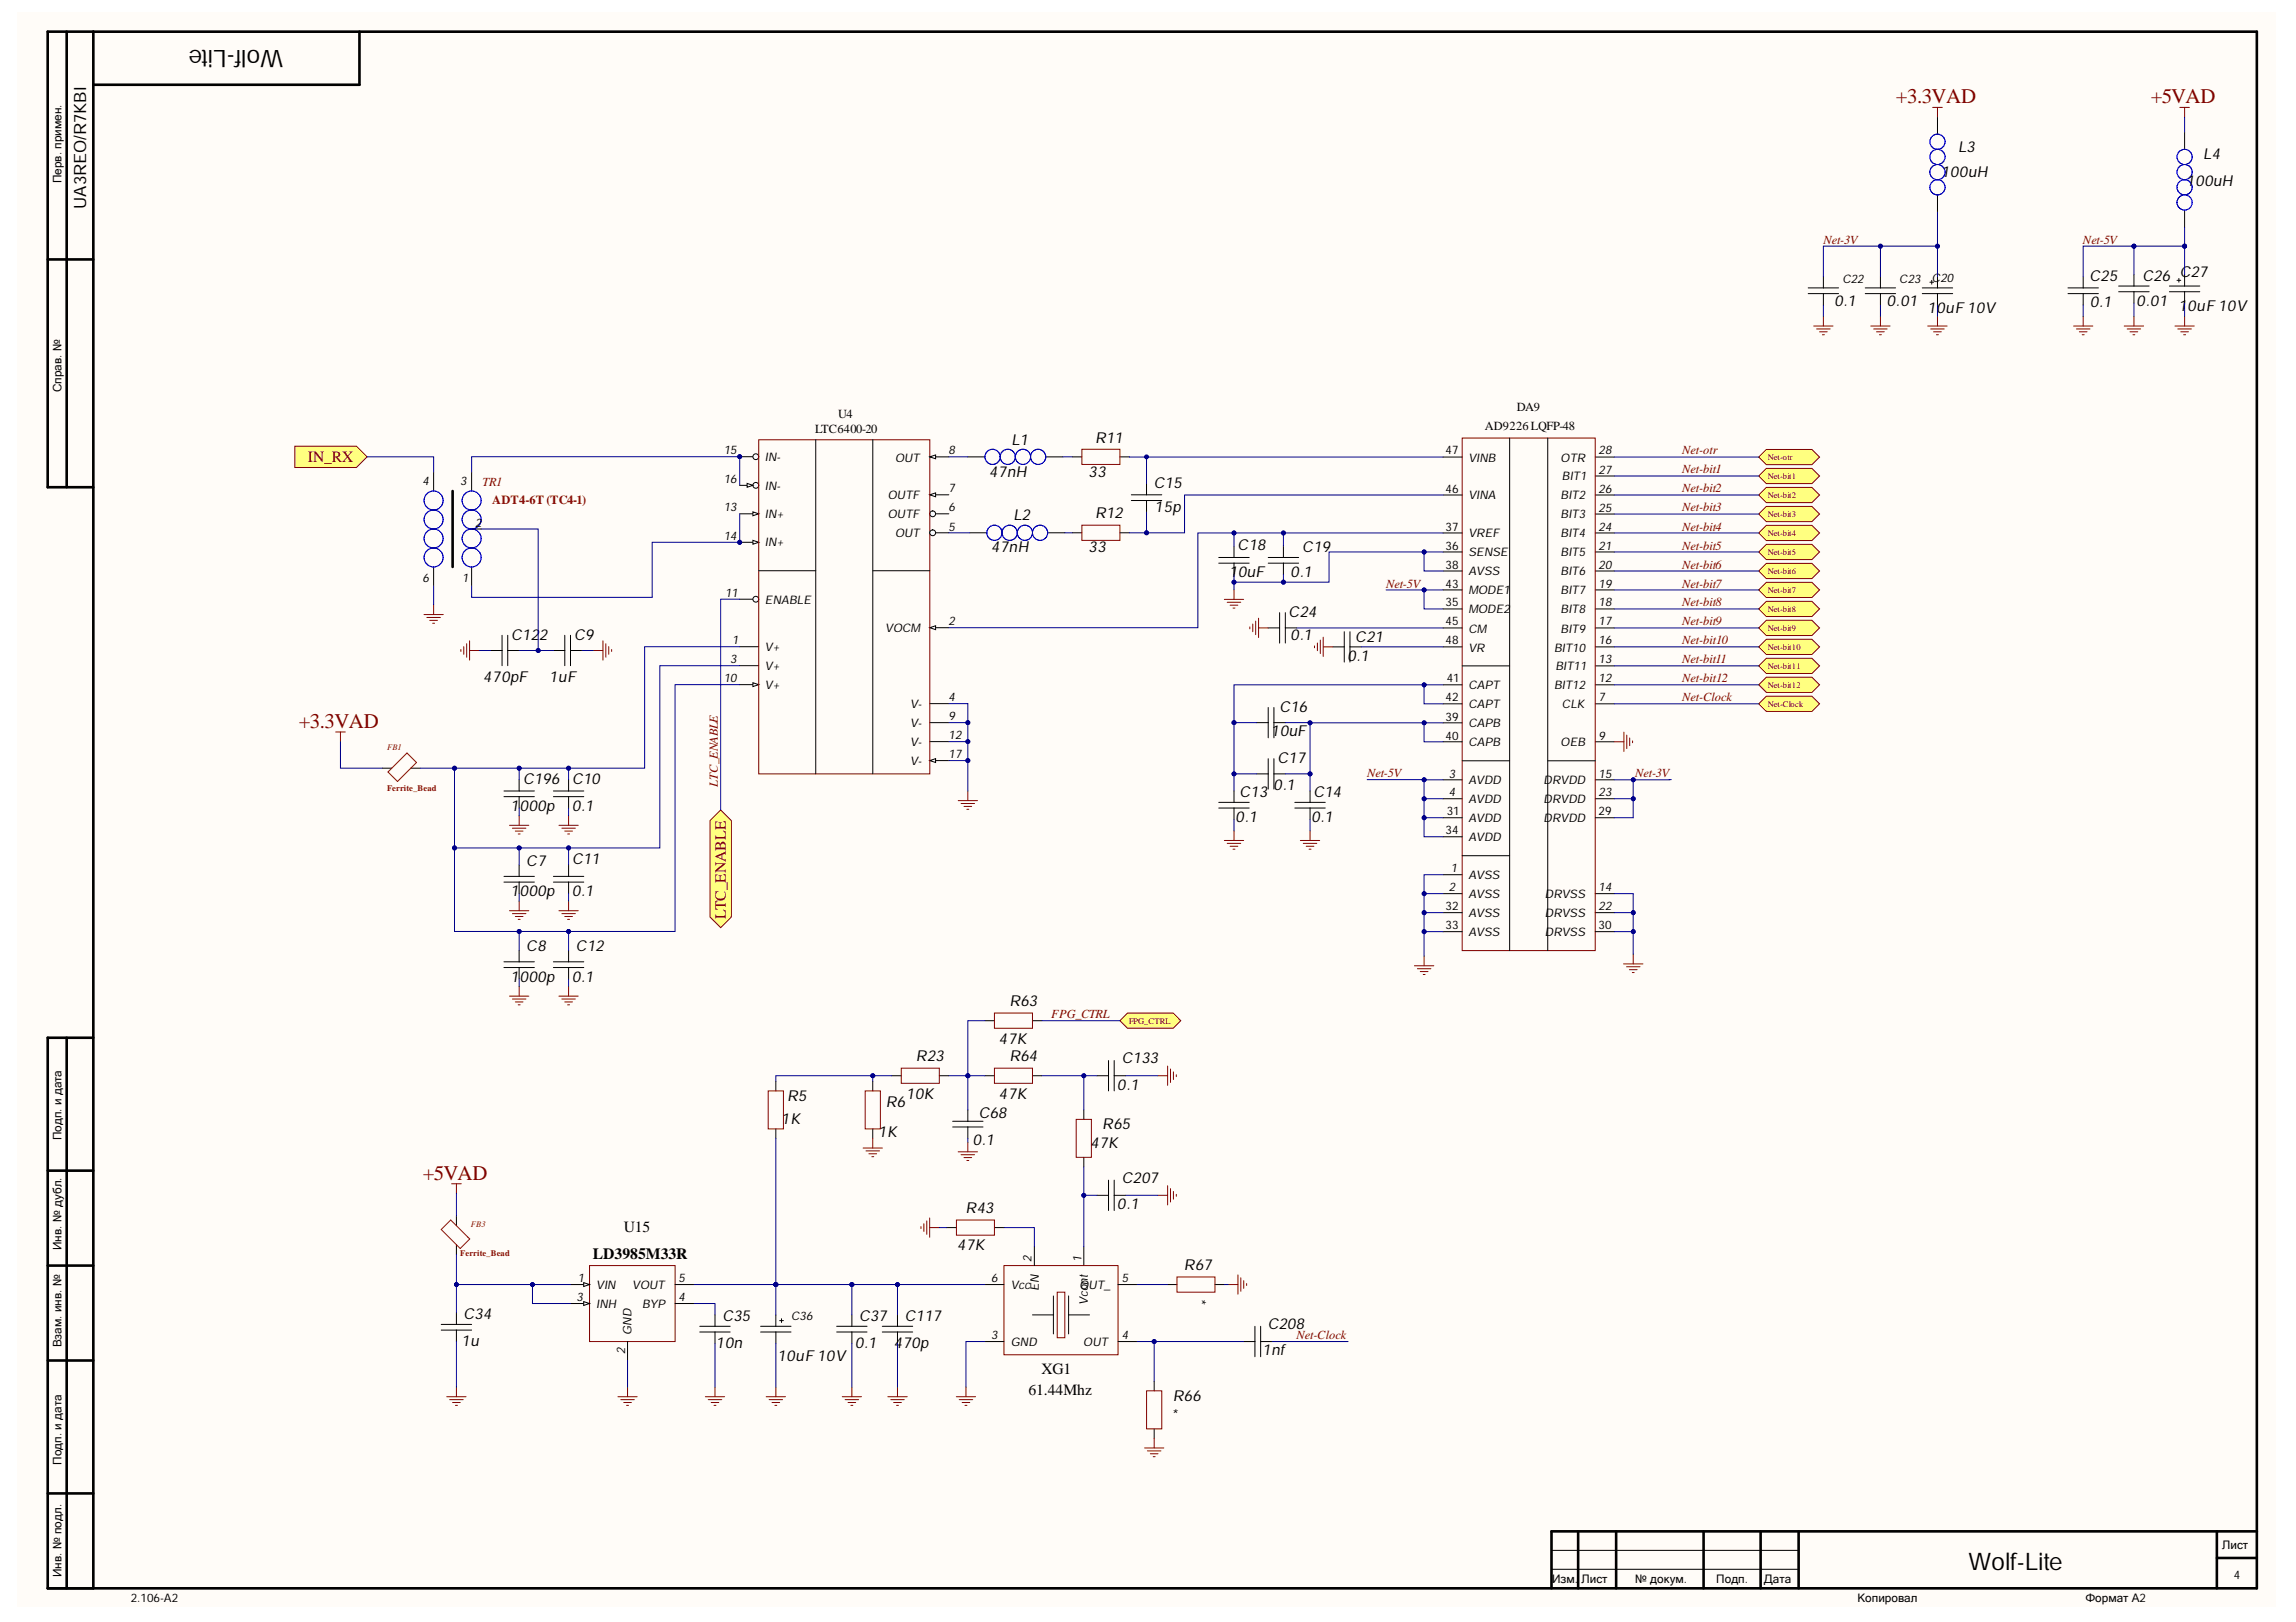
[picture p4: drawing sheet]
<svg xmlns="http://www.w3.org/2000/svg" width="297mm" height="210mm" viewBox="0 0 297 210" stroke-linecap="round" stroke-linejoin="round" font-family="sans-serif">
<defs><g id="words">
<g font-size="3.1">
<text x="36.6" y="6.4" transform="rotate(-180 36.6 6.4)">Wolf-Lite</text>
<text x="254.7" y="203.2">Wolf-Lite</text>
</g>
<g font-size="2.7" fill="#800000">
<text x="245.3" y="13.4">+3.3VAD</text>
<text x="278.3" y="13.4">+5VAD</text>
<text x="38.7" y="94.2">+3.3VAD</text>
<text x="54.7" y="152.7">+5VAD</text>
</g>
<text font-size="2.2" x="11.2" y="27" transform="rotate(-90 11.2 27)">UA3REO/R7KBI</text>
<g font-size="2">
<text x="251.1" y="22.9">100uH</text>
<text x="253.3" y="19.7">L3</text>
<text x="285" y="20.6">L4</text>
<text x="282.8" y="24.1">100uH</text>
<text x="237.3" y="39.5">0.1</text>
<text x="244.1" y="39.5">0.01</text>
<text x="249.3" y="40.6">10uF 10V</text>
<text x="270.3" y="36.3">C25</text>
<text x="270.4" y="39.8">0.1</text>
<text x="276.4" y="39.5">0.01</text>
<text x="277.2" y="36.3">C26 C27</text>
<text x="281.8" y="40.3">10uF 10V</text>
<text x="130.8" y="57.5">L1</text>
<text x="141.7" y="57.3">R11</text>
<text x="128" y="61.7">47nH</text>
<text x="140.8" y="61.7">33</text>
<text x="149.3" y="63.1">C15</text>
<text x="128.2" y="71.5">47nH</text>
<text x="131.1" y="67.3">L2</text>
<text x="140.8" y="71.5">33</text>
<text x="141.7" y="67.1">R12</text>
<text x="149.4" y="66.3">15p</text>
<text x="160.1" y="71.2">C18</text>
<text x="168.5" y="71.5">C19</text>
<text x="159" y="74.7">10uF</text>
<text x="167" y="74.7">0.1</text>
<text x="66.1" y="82.8">C122</text>
<text x="74.3" y="82.8">C9</text>
<text x="166.7" y="79.8">C24</text>
<text x="167" y="82.8">0.1</text>
<text x="175.3" y="83">C21</text>
<text x="62.5" y="88.2">470pF</text>
<text x="71" y="88.2">1uF</text>
<text x="174.3" y="85.5">0.1</text>
<text x="164.4" y="95.3">10uF</text>
<text x="165.5" y="92.2">C16</text>
<text x="67.7" y="101.5">C196</text>
<text x="74" y="101.5">C10</text>
<text x="165.3" y="98.8">C17</text>
<text x="66.1" y="104.9">1000p</text>
<text x="74" y="104.9">0.1</text>
<text x="159.9" y="106.4">0.1</text>
<text x="160.4" y="103.2">C13</text>
<text x="164.8" y="102.2">0.1</text>
<text x="169.7" y="106.4">0.1</text>
<text x="169.9" y="103.2">C14</text>
<text x="68.1" y="112">C7</text>
<text x="74" y="111.8">C11</text>
<text x="66.1" y="116">1000p</text>
<text x="74" y="116">0.1</text>
<text x="68.1" y="123.1">C8</text>
<text x="74.5" y="123.1">C12</text>
<text x="66.1" y="127.1">1000p</text>
<text x="74" y="127.1">0.1</text>
<text x="130.6" y="130.2">R63</text>
<text x="118.5" y="137.4">R23</text>
<text x="129.2" y="135.1">47K</text>
<text x="130.6" y="137.4">R64</text>
<text x="145.1" y="137.6">C133</text>
<text x="101.8" y="142.5">R5</text>
<text x="114.6" y="143.2">R6</text>
<text x="117.2" y="142.3">10K</text>
<text x="129.2" y="142.3">47K</text>
<text x="144.5" y="141">0.1</text>
<text x="101.1" y="145.5">1K</text>
<text x="113.6" y="147.2">1K</text>
<text x="125.9" y="148.2">0.1</text>
<text x="126.6" y="144.7">C68</text>
<text x="141.1" y="148.6">47K</text>
<text x="142.6" y="146.2">R65</text>
<text x="145.1" y="153.1">C207</text>
<text x="80.7" y="159.4">U15</text>
<text x="123.8" y="161.7">47K</text>
<text x="124.9" y="157">R43</text>
<text x="144.5" y="156.5">0.1</text>
<text x="76.7" y="162.9">LD3985M33R</text>
<text x="153.2" y="164.4">R67</text>
<text x="60" y="170.7">C34</text>
<text x="93.5" y="171">C35</text>
<text x="111.1" y="171">C37</text>
<text x="117.1" y="171">C117</text>
<text x="154.6" y="168" transform="rotate(90 154.6 168)">*</text>
<text x="164" y="172">C208</text>
<text x="59.7" y="174.2">1u</text>
<text x="92.6" y="174.5">10n</text>
<text x="100.6" y="176.1">10uF 10V</text>
<text x="110.6" y="174.5">0.1</text>
<text x="115.6" y="174.5">470p</text>
<text x="134.7" y="177.8">XG1</text>
<text x="163.3" y="175.4">1nf</text>
<text x="133" y="180.5">61.44Mhz</text>
<text x="151.6" y="183.7">*</text>
<text x="151.7" y="181.3">R66</text>
</g>
<g font-size="2" fill="#800000">
<text x="39.8" y="59.8">IN_RX</text>
<text x="93.9" y="118.9" transform="rotate(-90 93.9 118.9)">LTC_ENABLE</text>
</g>
<g font-size="1.6" fill="#800000">
<text x="235.9" y="31.5">Net-3V</text>
<text x="269.5" y="31.5">Net-5V</text>
<text x="217.6" y="58.8">Net-otr</text>
<text x="217.6" y="61.3">Net-bit1</text>
<text x="217.6" y="63.7">Net-bit2</text>
<text x="217.6" y="66.2">Net-bit3</text>
<text x="217.6" y="68.7">Net-bit4</text>
<text x="217.6" y="71.1">Net-bit5</text>
<text x="179.3" y="76">Net-5V</text>
<text x="217.6" y="73.6">Net-bit6</text>
<text x="217.6" y="76">Net-bit7</text>
<text x="217.6" y="78.5">Net-bit8</text>
<text x="217.6" y="80.9">Net-bit9</text>
<text x="217.6" y="83.4">Net-bit10</text>
<text x="217.6" y="85.8">Net-bit11</text>
<text x="217.6" y="88.3">Net-bit12</text>
<text x="217.6" y="90.7">Net-Clock</text>
<text x="92.9" y="101.9" transform="rotate(-90 92.9 101.9)">LTC_ENABLE</text>
<text x="176.9" y="100.5">Net-5V</text>
<text x="211.5" y="100.5">Net-3V</text>
<text x="136" y="131.8">FPG_CTRL</text>
<text x="167.7" y="173.3">Net-Clock</text>
</g>
<g font-size="1.6">
<text x="196.2" y="53.1">DA9</text>
<text x="105.5" y="56.1">LTC6400-20</text>
<text x="108.4" y="54.2">U4</text>
<text x="192.1" y="55.6">AD9226 LQFP-48</text>
</g>
<g font-size="1.6" fill="#980000">
<text x="62.4" y="62.9">TR1</text>
<text x="63.7" y="65.2">ADT4-6T (TC4-1)</text>
</g>
<g font-size="1.5">
<text x="8" y="23.7" transform="rotate(-90 8 23.7)">Перв. примен.</text>
<text x="238.3" y="36.7">C22</text>
<text x="245.7" y="36.7">C23</text>
<text x="249.9" y="36.5">C20</text>
<text x="8" y="50.8" transform="rotate(-90 8 50.8)">Справ. №</text>
<text x="93.6" y="58.8">15</text>
<text x="99" y="59.6">IN-</text>
<text x="115.8" y="59.7">OUT</text>
<text x="122.7" y="58.8">8</text>
<text x="187" y="58.8">47</text>
<text x="190" y="59.7">VINB</text>
<text x="201.9" y="59.7">OTR</text>
<text x="206.8" y="58.8">28</text>
<text x="54.6" y="62.8">4</text>
<text x="59.5" y="62.8">3</text>
<text x="93.6" y="62.5">16</text>
<text x="99" y="63.4">IN-</text>
<text x="114.9" y="64.6">OUTF</text>
<text x="122.7" y="63.7">7</text>
<text x="187" y="63.8">46</text>
<text x="190" y="64.6">VINA</text>
<text x="201.9" y="64.6">BIT2</text>
<text x="202.1" y="62.2">BIT1</text>
<text x="206.8" y="61.3">27</text>
<text x="206.8" y="63.8">26</text>
<text x="61.5" y="68.2">2</text>
<text x="93.6" y="66.2">13</text>
<text x="93.6" y="69.9">14</text>
<text x="99" y="67.1">IN+</text>
<text x="99" y="70.7">IN+</text>
<text x="114.9" y="67.1">OUTF</text>
<text x="115.8" y="69.5">OUT</text>
<text x="122.7" y="66.2">6</text>
<text x="122.7" y="68.7">5</text>
<text x="187" y="71.1">36</text>
<text x="187" y="68.7">37</text>
<text x="190" y="72">SENSE</text>
<text x="190" y="69.5">VREF</text>
<text x="201.9" y="69.5">BIT4</text>
<text x="201.9" y="72">BIT5</text>
<text x="201.9" y="67.1">BIT3</text>
<text x="206.8" y="68.7">24</text>
<text x="206.8" y="71.1">21</text>
<text x="206.8" y="66.2">25</text>
<text x="54.6" y="75.3">6</text>
<text x="59.8" y="75.3">1</text>
<text x="93.8" y="77.2">11</text>
<text x="187" y="73.6">38</text>
<text x="187" y="76">43</text>
<text x="190" y="74.4">AVSS</text>
<text x="190" y="76.9">MODE1</text>
<text x="201.9" y="76.9">BIT7</text>
<text x="201.9" y="74.4">BIT6</text>
<text x="206.8" y="76">19</text>
<text x="206.8" y="73.6">20</text>
<text x="94.7" y="83.4">1</text>
<text x="99" y="78.1">ENABLE</text>
<text x="114.5" y="81.8">VOCM</text>
<text x="122.7" y="80.9">2</text>
<text x="187" y="78.5">35</text>
<text x="187" y="80.9">45</text>
<text x="187" y="83.4">48</text>
<text x="190" y="79.3">MODE2</text>
<text x="190" y="81.9">CM</text>
<text x="201.9" y="79.3">BIT8</text>
<text x="201.9" y="81.9">BIT9</text>
<text x="206.8" y="78.5">18</text>
<text x="206.8" y="80.9">17</text>
<text x="206.8" y="83.4">16</text>
<text x="93.6" y="88.3">10</text>
<text x="94.5" y="85.8">3</text>
<text x="99" y="84.2">V+</text>
<text x="99" y="86.7">V+</text>
<text x="99" y="89.1">V+</text>
<text x="187.2" y="88.3">41</text>
<text x="190" y="89.2">CAPT</text>
<text x="190" y="84.3">VR</text>
<text x="201" y="84.3">BIT10</text>
<text x="201" y="89.2">BIT12</text>
<text x="201.2" y="86.8">BIT11</text>
<text x="206.8" y="88.3">12</text>
<text x="206.8" y="85.8">13</text>
<text x="117.7" y="94.1">V-</text>
<text x="117.7" y="91.7">V-</text>
<text x="122.7" y="95.6">12</text>
<text x="122.7" y="93.2">9</text>
<text x="122.7" y="90.7">4</text>
<text x="187" y="93.3">39</text>
<text x="187" y="95.7">40</text>
<text x="187" y="90.7">42</text>
<text x="190" y="94.1">CAPB</text>
<text x="190" y="91.7">CAPT</text>
<text x="202.1" y="91.7">CLK</text>
<text x="206.8" y="90.7">7</text>
<text x="206.8" y="95.7">9</text>
<text x="117.7" y="96.6">V-</text>
<text x="117.7" y="99">V-</text>
<text x="122.7" y="98.1">17</text>
<text x="187.4" y="100.6">3</text>
<text x="190" y="101.5">AVDD</text>
<text x="190" y="96.6">CAPB</text>
<text x="199.7" y="101.5">DRVDD</text>
<text x="201.9" y="96.6">OEB</text>
<text x="206.8" y="100.6">15</text>
<text x="187" y="108">34</text>
<text x="187.2" y="105.5">31</text>
<text x="187.4" y="103.1">4</text>
<text x="190" y="103.9">AVDD</text>
<text x="190" y="106.4">AVDD</text>
<text x="199.7" y="103.9">DRVDD</text>
<text x="199.7" y="106.4">DRVDD</text>
<text x="206.8" y="103.1">23</text>
<text x="206.8" y="105.5">29</text>
<text x="187.7" y="112.9">1</text>
<text x="190" y="113.8">AVSS</text>
<text x="190" y="108.8">AVDD</text>
<text x="187" y="117.8">32</text>
<text x="187.4" y="115.3">2</text>
<text x="190" y="116.2">AVSS</text>
<text x="190" y="118.7">AVSS</text>
<text x="199.9" y="118.7">DRVSS</text>
<text x="199.9" y="116.2">DRVSS</text>
<text x="206.8" y="117.8">22</text>
<text x="206.8" y="115.3">14</text>
<text x="187" y="120.2">33</text>
<text x="190" y="121.1">AVSS</text>
<text x="199.9" y="121.1">DRVSS</text>
<text x="206.8" y="120.2">30</text>
<text x="8" y="147.6" transform="rotate(-90 8 147.6)">Подп. и дата</text>
<text x="8" y="161.8" transform="rotate(-90 8 161.8)">Инв. № дубл.</text>
<text x="74.8" y="165.9">1</text>
<text x="77.1" y="166.8">VIN</text>
<text x="81.8" y="166.8">VOUT</text>
<text x="87.8" y="165.9">5</text>
<text x="128.2" y="165.9">6</text>
<text x="130.8" y="166.8">Vcc</text>
<text x="133.5" y="163.3" transform="rotate(-90 133.5 163.3)">2</text>
<text x="134.4" y="167" transform="rotate(-90 134.4 167)">EN</text>
<text x="139.6" y="166.8">OUT_</text>
<text x="139.9" y="163.3" transform="rotate(-90 139.9 163.3)">1</text>
<text x="145.1" y="165.9">5</text>
<text x="74.6" y="168.4">3</text>
<text x="77.1" y="169.2">INH</text>
<text x="81.7" y="172.8" transform="rotate(-90 81.7 172.8)">GND</text>
<text x="83.1" y="169.2">BYP</text>
<text x="87.8" y="168.4">4</text>
<text x="102.3" y="170.8">C36</text>
<text x="128.2" y="173.3">3</text>
<text x="140.7" y="168.9" transform="rotate(-90 140.7 168.9)">Vcont</text>
<text x="145.1" y="173.3">4</text>
<text x="8" y="174.4" transform="rotate(-90 8 174.4)">Взам. инв. №</text>
<text x="80.9" y="175.2" transform="rotate(-90 80.9 175.2)">2</text>
<text x="130.8" y="174.2">GND</text>
<text x="140.2" y="174.2">OUT</text>
<text x="8" y="189.6" transform="rotate(-90 8 189.6)">Подп. и дата</text>
<text x="287.5" y="200.5">Лист</text>
<text x="8" y="204.1" transform="rotate(-90 8 204.1)">Инв. № подл.</text>
<text x="16.9" y="207.3">2.106-A2</text>
<text x="200.8" y="204.9">Изм.</text>
<text x="204.6" y="204.9">Лист</text>
<text x="211.5" y="204.9">№ докум.</text>
<text x="222" y="204.9">Подп.</text>
<text x="228.2" y="204.9">Дата</text>
<text x="240.3" y="207.3">Копировал</text>
<text x="269.8" y="207.3">Формат А2</text>
<text x="289" y="204.4">4</text>
</g>
<g font-size="1.1" fill="#800000">
<text x="228.7" y="59.6">Net-otr</text>
<text x="228.7" y="62">Net-bit1</text>
<text x="228.7" y="64.5">Net-bit2</text>
<text x="228.7" y="66.9">Net-bit3</text>
<text x="228.7" y="69.4">Net-bit4</text>
<text x="228.7" y="71.8">Net-bit5</text>
<text x="228.7" y="74.3">Net-bit6</text>
<text x="228.7" y="76.7">Net-bit7</text>
<text x="228.7" y="79.2">Net-bit8</text>
<text x="228.7" y="81.7">Net-bit9</text>
<text x="228.7" y="84.1">Net-bit10</text>
<text x="228.7" y="86.6">Net-bit11</text>
<text x="228.7" y="89">Net-bit12</text>
<text x="228.7" y="91.5">Net-Clock</text>
<text x="146.1" y="132.5">FPG_CTRL</text>
</g>
<g font-size="1.1" fill="#980000">
<text x="50.1" y="97.1">FB1</text>
<text x="50.1" y="102.3">Ferrite_Bead</text>
<text x="60.9" y="158.7">FB3</text>
<text x="59.5" y="162.5">Ferrite_Bead</text>
</g>
</g></defs>
<g fill="#fffcf8">
<path d="M2.2 1.6h292.2v206.4h-292.2z" fill-rule="evenodd"/>
<path d="M2.2 1.6h292.2v206.4h-292.2z" fill-rule="evenodd"/>
</g>
<g fill="none" stroke="#000" stroke-width=".34">
<path d="M8.6 4.1v59M12.1 4.1v201.4M46.5 4.1v6.9h-34.4M6.2 33.6h5.9M12.1 63.1h-5.9v-59h285.8v201.4h-285.8v-71.2h5.9M58.6 63.5v9.9M8.6 134.3v71.2M6.2 151.5h5.9M6.2 163.8h5.9M6.2 176.1h5.9M6.2 193.3h5.9M204.2 198.2v7.3"/>
<path d="M209.1 198.2v7.3M220.4 198.2v7.3M227.8 198.2v7.3M232.7 198.2v7.3M286.8 198.2v7.3M292 198.2h-91.3v7.3M286.8 201.6h5.2"/>
</g>
<g fill="none" stroke="#000" stroke-width=".13">
<path d="M282.6 17.1v2.2M233.9 38h4M233.9 37.3h4M235.9 35.8v1.5M235.9 38v1.5M241.3 38h3.9M241.3 37.3h3.9M243.3 35.8v1.5M243.3 38v1.5M248.7 38h3.9M248.7 37.3h3.9M249.7 36.5h.5"/>
<path d="M249.9 36.3v.5M250.7 35.8v1.5M250.7 38v1.5M267.5 38h4M267.5 37.3h4M269.5 35.8v1.5M269.5 38v1.5M274.1 37.8h3.9M274.1 37h3.9M276.1 35.5v1.5M276.1 37.8v1.4M280.7 37.8h3.9"/>
<path d="M280.7 37h3.9M281.6 36.3h.5M281.9 36v.5M282.6 27.2v2.2M282.6 35.5v1.5M282.6 37.8v1.4M125.2 59.1h2.2M135.3 59.1h2.2M138.7 59.1h1.3M144.9 59.1h1.2M56.1 61.1v2.4M56.1 73.4v2.4"/>
<path d="M61 61.1v2.4M61 73.4v2.4M61 68.5h1.2M125.5 68.9h2.2M135.5 68.9h2.3M138.7 68.9h1.3M144.9 68.9h1.2M146.4 64.8h3.9M146.4 64h3.9M148.3 62.6v1.4M148.3 64.8v1.4M157.7 72.9h3.9"/>
<path d="M157.7 72.1h3.9M159.6 70.7v1.4M159.6 72.9v1.5M164.1 72.9h3.9M164.1 72.1h3.9M166 70.7v1.4M166 72.9v1.5M49.5 99.4h1.2M53.1 99.4h1.3M63.5 84.2h1.5M65 82.2v3.9M65.7 82.2v3.9"/>
<path d="M65.7 84.2h1.5M71.6 84.2h1.5M73.1 82.2v3.9M73.8 84.2h1.5M73.8 82.2v3.9M162.6 93.5h1.5M164.1 91.6v3.9M164.1 98.2v3.9M164.8 91.6v3.9M164.8 98.2v3.9M164.8 93.5h1.5M65.2 103.1h3.9"/>
<path d="M65.2 102.4h3.9M65.2 114.2h3.9M65.2 113.4h3.9M67.2 100.9v1.5M67.2 103.1v1.5M67.2 111.9v1.5M67.2 114.2v1.4M71.6 103.1h3.9M71.6 102.4h3.9M71.6 114.2h3.9M71.6 113.4h3.9M73.6 100.9v1.5"/>
<path d="M73.6 103.1v1.5M73.6 111.9v1.5M73.6 114.2v1.4M157.7 104.6h3.9M157.7 103.8h3.9M159.6 102.4v1.4M159.6 104.6v1.4M162.6 100.1h1.5M164.8 100.1h1.5M167.5 104.6h4M167.5 103.8h4M169.5 102.4v1.4"/>
<path d="M169.5 104.6v1.4M65.2 125.2h3.9M65.2 124.5h3.9M67.2 123v1.5M67.2 125.2v1.5M71.6 125.2h3.9M71.6 124.5h3.9M73.6 123v1.5M73.6 125.2v1.5M200.7 203.1h32M200.7 200.6h32"/>
</g>
<g fill="none" stroke="#800000" stroke-width=".13">
<path d="M282 13.9h1.3M282.6 13.9v1.2M140 58.1h4.9v2h-4.9zM268.3 42.2h2.5M268.6 42.6h1.8M269 42.9h1M269.4 43.3h.2M269.5 40.9v1.3M274.8 42.2h2.5M275.2 42.6h1.7M275.6 42.9h1M275.9 43.3h.3"/>
<path d="M276.1 40.9v1.3M281.4 42.2h2.5M281.7 42.6h1.8M282.1 42.9h1M282.5 43.3h.3M282.6 40.9v1.3M54.8 79.5h2.5M55.2 79.9h1.8M56.1 78.3v1.2M140 68h4.9v1.9h-4.9zM158.4 77.6h2.5M158.8 77.9h1.7"/>
<path d="M159.1 78.3h1M159.5 78.7h.3M159.6 76.3v1.3M43.4 94.7h1.3M44 94.7v1.3M55.6 80.3h1M56 80.7h.2M59.6 84.1v.2M60 83.7v1M60.4 83.3v1.8M60.8 84.2h1.2M60.8 82.9v2.5"/>
<path d="M76.8 84.2h1.2M78 82.9v2.5M78.4 83.3v1.8M78.8 83.7v1M79.1 84.1v.2M65.9 106.8h2.5M65.9 117.9h2.5M66.3 107.2h1.7M66.3 118.2h1.7M66.7 107.6h1M66.7 118.6h1M67 107.9h.3"/>
<path d="M67 119h.3M67.2 105.6v1.2M67.2 116.6v1.3M72.3 106.8h2.5M72.3 117.9h2.5M72.7 107.2h1.7M72.7 118.2h1.7M73.1 107.6h1M73.1 118.6h1M73.4 107.9h.3M73.4 119h.3M73.6 105.6v1.2"/>
<path d="M73.6 116.6v1.3M124 103.6h2.5M124.3 104h1.8M124.7 104.4h1M125.1 104.7h.2M125.2 102.4v1.2M158.4 108.8h2.5M158.8 109.1h1.7M159.1 109.5h1M159.5 109.9h.3M159.6 107.5v1.3M168.2 108.8h2.5"/>
<path d="M168.6 109.1h1.8M169 109.5h1M169.4 109.9h.2M169.5 107.5v1.3M65.9 128.9h2.5M66.3 129.3h1.7M66.7 129.7h1M67 130h.3M67.2 127.7v1.2M72.3 128.9h2.5M72.7 129.3h1.7M73.1 129.7h1"/>
<path d="M73.4 130h.3M73.6 127.7v1.2"/>
</g>
<g fill="none" stroke="#00f" stroke-width=".13">
<circle cx="282.6" cy="20.3" r=".98"/>
<circle cx="282.6" cy="22.3" r=".98"/>
<circle cx="282.6" cy="26.2" r=".98"/>
<circle cx="282.6" cy="24.2" r=".98"/>
<circle cx="128.4" cy="59.1" r=".98"/>
<circle cx="130.4" cy="59.1" r=".98"/>
<circle cx="132.3" cy="59.1" r=".98"/>
<circle cx="134.3" cy="59.1" r=".98"/>
<circle cx="56.1" cy="64.8" r="1.23"/>
<circle cx="56.1" cy="67.2" r="1.23"/>
<circle cx="56.1" cy="72.1" r="1.23"/>
<circle cx="56.1" cy="69.7" r="1.23"/>
<circle cx="61" cy="67.2" r="1.23"/>
<circle cx="61" cy="64.8" r="1.23"/>
<circle cx="61" cy="72.1" r="1.23"/>
<circle cx="61" cy="69.7" r="1.23"/>
<circle cx="128.7" cy="68.9" r=".98"/>
<circle cx="130.6" cy="69" r=".98"/>
<circle cx="130.6" cy="68.9" r=".98"/>
<circle cx="132.6" cy="68.9" r=".98"/>
<circle cx="134.6" cy="68.9" r=".98"/>
</g>
<path d="M50.2 99.9l2.5-2.5 1.2 1.3-2.5 2.4z" fill="none" stroke="#980000" stroke-width=".13"/>
<path d="M227.5 59.1l1-.9h5.9l1 .9-1 1h-5.9z" fill-rule="evenodd" fill="#ffff80"/>
<path d="M227.5 59.1l1-.9h5.9l1 .9-1 1h-5.9z" fill="none" stroke="#800000" stroke-width=".13"/>
<path d="M227.5 61.6l1-1h5.9l1 1-1 1h-5.9z" fill-rule="evenodd" fill="#ffff80"/>
<path d="M227.5 61.6l1-1h5.9l1 1-1 1h-5.9z" fill="none" stroke="#800000" stroke-width=".13"/>
<path d="M227.5 64.1l1-1h5.9l1 1-1 .9h-5.9z" fill-rule="evenodd" fill="#ffff80"/>
<path d="M227.5 64.1l1-1h5.9l1 1-1 .9h-5.9z" fill="none" stroke="#800000" stroke-width=".13"/>
<path d="M227.5 66.5l1-1h5.9l1 1-1 1h-5.9z" fill-rule="evenodd" fill="#ffff80"/>
<path d="M227.5 66.5l1-1h5.9l1 1-1 1h-5.9z" fill="none" stroke="#800000" stroke-width=".13"/>
<path d="M227.5 69l1-1h5.9l1 1-1 1h-5.9z" fill-rule="evenodd" fill="#ffff80"/>
<path d="M227.5 69l1-1h5.9l1 1-1 1h-5.9z" fill="none" stroke="#800000" stroke-width=".13"/>
<path d="M227.5 71.4l1-1h5.9l1 1-1 1h-5.9z" fill-rule="evenodd" fill="#ffff80"/>
<path d="M227.5 71.4l1-1h5.9l1 1-1 1h-5.9z" fill="none" stroke="#800000" stroke-width=".13"/>
<path d="M227.5 73.9l1-1h5.9l1 1-1 1h-5.9z" fill-rule="evenodd" fill="#ffff80"/>
<path d="M227.5 73.9l1-1h5.9l1 1-1 1h-5.9z" fill="none" stroke="#800000" stroke-width=".13"/>
<path d="M227.5 76.3l1-.9h5.9l1 .9-1 1h-5.9z" fill-rule="evenodd" fill="#ffff80"/>
<path d="M227.5 76.3l1-.9h5.9l1 .9-1 1h-5.9z" fill="none" stroke="#800000" stroke-width=".13"/>
<path d="M227.5 78.8l1-1h5.9l1 1-1 1h-5.9z" fill-rule="evenodd" fill="#ffff80"/>
<path d="M227.5 78.8l1-1h5.9l1 1-1 1h-5.9z" fill="none" stroke="#800000" stroke-width=".13"/>
<path d="M228.5 80.3h5.9l1 1-1 .9h-5.9l-1-.9z" fill-rule="evenodd" fill="#ffff80"/>
<path d="M228.5 80.3h5.9l1 1-1 .9h-5.9l-1-.9z" fill="none" stroke="#800000" stroke-width=".13"/>
<path d="M227.5 83.7l1-1h5.9l1 1-1 1h-5.9z" fill-rule="evenodd" fill="#ffff80"/>
<path d="M227.5 83.7l1-1h5.9l1 1-1 1h-5.9z" fill="none" stroke="#800000" stroke-width=".13"/>
<path d="M227.5 86.2l1-1h5.9l1 1-1 1h-5.9z" fill-rule="evenodd" fill="#ffff80"/>
<path d="M227.5 86.2l1-1h5.9l1 1-1 1h-5.9z" fill="none" stroke="#800000" stroke-width=".13"/>
<path d="M227.5 88.6l1-1h5.9l1 1-1 1h-5.9z" fill-rule="evenodd" fill="#ffff80"/>
<path d="M227.5 88.6l1-1h5.9l1 1-1 1h-5.9z" fill="none" stroke="#800000" stroke-width=".13"/>
<path d="M227.5 91.1l1-1h5.9l1 1-1 1h-5.9z" fill-rule="evenodd" fill="#ffff80"/>
<path d="M227.5 91.1l1-1h5.9l1 1-1 1h-5.9zM76.3 163.8h11v9.8h-11z" fill="none" stroke="#800000" stroke-width=".13"/>
<path d="M59 157.4v1.2M59 161.1v1.2M73.8 166.2h2.5M87.3 166.2h2.5" fill="none" stroke="#000" stroke-width=".13"/>
<path d="M58.3 157.9l2.5 2.4-1.3 1.3-2.4-2.5z" fill="none" stroke="#980000" stroke-width=".13"/>
<path d="M75.5 166l.8 .2-.8 .3z" fill="#f8fcff"/>
<path d="M73.8 168.7h2.5M75.5 166l.8 .2-.8 .3z" fill="none" stroke="#000" stroke-width=".13"/>
<path d="M75.5 168.4l.8 .3-.8 .2z" fill="#f8fcff"/>
<g fill="none" stroke="#000" stroke-width=".13">
<path d="M57.1 171.4h3.9M57.1 172.1h3.9M59 169.9v1.5M59 172.1v1.5M75.5 168.4l.8 .3-.8 .2zM81.2 173.6v2.5M87.3 168.7h2.5M90.5 171.6h4M90.5 172.4h4M92.5 170.2v1.4M92.5 172.4v1.5M98.4 171.6h3.9"/>
<path d="M98.4 172.4h3.9M100.4 170.2v1.4M100.4 172.4v1.5M100.9 170.9h.5M101.1 170.7v.4M108.2 171.6h4M108.2 172.4h4M110.2 170.2v1.4M110.2 172.4v1.5M114.1 171.6h4M114.1 172.4h4M116.1 170.2v1.4"/>
<path d="M116.1 172.4v1.5"/>
</g>
<g fill="none" stroke="#800000" stroke-width=".13">
<path d="M59 179.5v1.2M81.2 179.5v1.2M92.5 179.5v1.2M100.4 179.5v1.2M110.2 179.5v1.2M116.1 179.5v1.2M57.8 180.7h2.5M58.2 181.1h1.7M58.6 181.5h.9M58.9 181.9h.3M79.9 180.7h2.5M80.3 181.1h1.8"/>
<path d="M80.7 181.5h1M81.1 181.9h.2M91.3 180.7h2.4M91.6 181.1h1.8M92 181.5h1M92.4 181.9h.2M99.1 180.7h2.5M99.5 181.1h1.7M99.9 181.5h1M100.2 181.9h.3M109 180.7h2.5M109.3 181.1h1.8"/>
<path d="M109.7 181.5h1M110.1 181.9h.2M114.9 180.7h2.5M115.2 181.1h1.8M115.6 181.5h1M116 181.9h.2"/>
</g>
<path d="M38.1 57.7h8l1.4 1.4-1.4 1.4h-8z" fill-rule="evenodd" fill="#ffff80"/>
<path d="M38.1 57.7h8l1.4 1.4-1.4 1.4h-8zM58.4 153.2h1.3M59 153.2v1.2" fill="none" stroke="#800000" stroke-width=".13"/>
<path d="M91.9 106.2l1.3-1.4 1.4 1.4v12.5l-1.4 1.3-1.3-1.3z" fill-rule="evenodd" fill="#ffff80"/>
<g fill="none" stroke="#800000" stroke-width=".13">
<path d="M91.9 106.2l1.3-1.4 1.4 1.4v12.5l-1.4 1.3-1.3-1.3zM128.7 138.2h4.9v2h-4.9zM128.7 131.1h4.9v2h-4.9zM149.8 139.2h1.3M151.1 138v2.5M151.4 138.3v1.8M151.8 138.7v1M152.2 139.1v.2M119.1 158.7v.3M119.5 158.4v1M119.9 158v1.7M120.3 157.6v2.5"/>
<path d="M120.3 158.9h1.2M123.7 157.9h5v1.9h-5zM124 149.1h2.5M124.3 149.4h1.8M124.7 149.8h1M125.1 150.2h.2M125.2 147.8v1.3M139.2 144.9h2v4.9h-2zM149.8 154.7h1.3M151.1 153.4v2.5M151.4 153.8v1.8M151.8 154.2v1"/>
<path d="M152.2 154.6v.2M125 179.5v1.2M129.9 163.8h14.7v11.5h-14.7zM136.8 167.2h1v5.9h-1zM148.3 180h2v4.9h-2zM123.7 180.7h2.5M124.1 181.1h1.7M124.5 181.5h1M124.8 181.9h.3M148.1 187.4h2.5M148.4 187.8h1.8M148.8 188.1h1"/>
<path d="M149.2 188.5h.2M149.3 186.1v1.3"/>
</g>
<g fill="none" stroke="#000" stroke-width=".13">
<path d="M127.4 139.2h1.3M127.4 132.1h1.3M133.6 139.2h1.2M133.6 132.1h1.2M141.9 139.2h1.5M143.4 137.2v4M144.1 137.2v4M144.1 139.2h1.5M122.5 158.9h1.2M123.2 145.8h4M123.2 145.1h4M125.2 143.6v1.5"/>
<path d="M125.2 145.8v1.5M128.7 158.9h1.2M140.2 143.6v1.3M140.2 149.8v1.2M141.9 154.7h1.5M143.4 152.7v4M144.1 152.7v4M144.1 154.7h1.5M127.4 166.2h2.5M127.4 173.6h2.5M133.6 170.2h2.7M133.8 161.3v2.5"/>
<path d="M136.3 167.7v4.9M138.2 167.7v4.9M138.2 170.2h2.8M140.2 161.3v2.5M144.6 166.2h2.5M144.6 173.6h2.5M149.3 178.8v1.2M149.3 184.9v1.2"/>
</g>
<path d="M145.9 131.1h5.9l1 1-1 1h-5.9l-1-1z" fill-rule="evenodd" fill="#ffff80"/>
<g fill="none" stroke="#800000" stroke-width=".13">
<path d="M189.2 56.7h17.2v66.3h-17.2zM116.6 138.2h4.9v2h-4.9zM145.9 131.1h5.9l1 1-1 1h-5.9l-1-1zM99.4 141.2h2v4.9h-2zM111.7 148.6h2.5M111.9 141.2h2v4.9h-2zM112 148.9h1.8M112.4 149.3h1M112.8 149.7h.2M112.9 147.3v1.3M152.3 165.3h4.9v1.9h-4.9zM158.9 166.2h1.3"/>
<path d="M160.2 165v2.5M160.5 165.4v1.7M160.9 165.7v1M161.3 166.1v.3"/>
</g>
<g fill="none" stroke="#000" stroke-width=".13">
<path d="M95.7 59.1h2.5M186.7 59.1h2.5M195.3 56.7v66.3M200.2 56.7v66.3M206.4 59.1h2.4M186.7 69h2.5M186.7 78.8h2.5M186.7 76.3h2.5M186.7 71.4h2.5M186.7 73.9h2.5M186.7 64.1h2.5M206.4 69h2.4"/>
<path d="M206.4 78.8h2.4M206.4 76.3h2.4M206.4 71.4h2.4M206.4 73.9h2.4M206.4 66.5h2.4M206.4 61.6h2.4M206.4 64.1h2.4M186.7 81.3h2.5M186.7 83.7h2.5M186.7 91.1h2.5M186.7 96h2.5M186.7 88.6h2.5"/>
<path d="M186.7 93.5h2.5M189.2 86.2h6.1M189.2 98.5h6.1M200.2 98.5h6.2M206.4 81.3h2.4M206.4 83.7h2.4M206.4 91.1h2.4M206.4 96h2.4M206.4 88.6h2.4M206.4 86.2h2.4M186.7 103.4h2.5M186.7 118.1h2.5"/>
<path d="M186.7 113.2h2.5M186.7 115.6h2.5M186.7 100.9h2.5M186.7 105.8h2.5M186.7 108.3h2.5M189.2 110.7h6.1M206.4 103.4h2.4M206.4 118.1h2.4M206.4 115.6h2.4M206.4 100.9h2.4M206.4 105.8h2.4M100.4 139.9v1.3"/>
<path d="M112.9 139.9v1.3M115.4 139.2h1.2M121.5 139.2h1.3M186.7 120.6h2.5M206.4 120.6h2.4M100.4 146.1v1.2M112.9 146.1v1.2M151 166.2h1.3M157.2 166.2h1.2M160.9 173.6h1.5M162.4 171.6v4M163.1 171.6v4"/>
<path d="M163.1 173.6h1.5"/>
</g>
<circle cx="97.8" cy="59.1" r=".38" fill="#f8fcff"/>
<g fill="none" stroke="#000" stroke-width=".13">
<path d="M95.7 62.8h2.5"/>
<circle cx="97.8" cy="59.1" r=".38"/>
</g>
<circle cx="97.8" cy="62.8" r=".37" fill="#f8fcff"/>
<circle cx="97.8" cy="62.8" r=".37" fill="none" stroke="#000" stroke-width=".13"/>
<path d="M96.7 62.6l.7 .2-.7 .3z" fill="#f8fcff"/>
<path d="M95.7 66.5h2.5M96.7 62.6l.7 .2-.7 .3z" fill="none" stroke="#000" stroke-width=".13"/>
<path d="M97.4 66.2l.8 .3-.8 .2z" fill="#f8fcff"/>
<path d="M95.7 70.2h2.5M97.4 66.2l.8 .3-.8 .2z" fill="none" stroke="#000" stroke-width=".13"/>
<path d="M97.4 69.9l.8 .3-.8 .2z" fill="#f8fcff"/>
<path d="M95.7 77.5h2.5M97.4 69.9l.8 .3-.8 .2z" fill="none" stroke="#000" stroke-width=".13"/>
<circle cx="97.8" cy="77.5" r=".38" fill="#f8fcff"/>
<g fill="none" stroke="#000" stroke-width=".13">
<path d="M95.7 83.7h2.5M95.7 86.1h2.5M95.7 88.6h2.5"/>
<circle cx="97.8" cy="77.5" r=".38"/>
</g>
<path d="M97.4 88.4l.8 .2-.8 .2z" fill="#f8fcff"/>
<path d="M97.4 88.4l.8 .2-.8 .2zM120.3 96h2.5M120.3 93.5h2.5M120.3 91.1h2.5M120.3 81.2h2.5" fill="none" stroke="#000" stroke-width=".13"/>
<path d="M120.3 81.2l.7-.2v.5z" fill="#f8fcff"/>
<path d="M120.3 81.2l.7-.2v.5zM120.3 98.4h2.5" fill="none" stroke="#000" stroke-width=".13"/>
<path d="M120.3 98.4l.7-.2v.5z" fill="#f8fcff"/>
<path d="M120.3 66.5h2.5M120.3 98.4l.7-.2v.5z" fill="none" stroke="#000" stroke-width=".13"/>
<circle cx="120.7" cy="66.5" r=".38" fill="#f8fcff"/>
<g fill="none" stroke="#000" stroke-width=".13">
<path d="M120.3 64h2.5"/>
<circle cx="120.7" cy="66.5" r=".37"/>
</g>
<path d="M120.3 64l.7-.2v.5z" fill="#f8fcff"/>
<path d="M105.5 56.9v43.2M112.9 56.9v43.2M120.3 59.1h2.5M120.3 64l.7-.2v.5z" fill="none" stroke="#000" stroke-width=".13"/>
<path d="M98.2 56.9h22.1v43.2h-22.1z" fill="none" stroke="#800000" stroke-width=".13"/>
<path d="M120.3 59.1l.7-.2v.5z" fill="#f8fcff"/>
<path d="M120.3 59.1l.7-.2v.5zM120.3 68.9h2.5" fill="none" stroke="#000" stroke-width=".13"/>
<circle cx="120.7" cy="68.9" r=".37" fill="#f8fcff"/>
<g fill="none" stroke="#000" stroke-width=".13">
<path d="M250.7 15.1v2.3M250.7 25.2v2.2M98.2 73.9h7.3M112.9 73.9h7.4M165.5 79.3v3.9M166.3 79.3v3.9M164.1 81.3h1.4M166.3 81.3h1.5M172.4 83.7h1.5M173.9 81.7v4M174.6 81.7v4M174.6 83.7h1.5"/>
<circle cx="120.7" cy="68.9" r=".37"/>
</g>
<g fill="none" stroke="#800000" stroke-width=".13">
<path d="M250 13.9h1.3M250.7 13.9v1.2M234.6 42.2h2.5M235 42.6h1.8M235.4 42.9h1M235.8 43.3h.2M235.9 40.9v1.3M242 42.2h2.5M242.4 42.6h1.7M242.8 42.9h1M243.1 43.3h.3M243.3 40.9v1.3"/>
<path d="M249.4 42.2h2.5M249.8 42.6h1.7M250.1 42.9h1.1M250.5 43.3h.3M250.7 40.9v1.3M161.7 81.1v.3M162.1 80.8v1M162.4 80.4v1.7M162.8 80v2.5M162.8 81.3h1.3M170.1 83.6v.2M170.4 83.2v1"/>
<path d="M170.8 82.8v1.8M171.2 82.5v2.5M171.2 83.7h1.2M208.8 96h1.3M210.1 94.7v2.5M210.5 95.1v1.8M210.8 95.5v1M211.2 95.9v.2M183 125h2.5M183.4 125.4h1.7M183.7 125.7h1M184.1 126.1h.3"/>
<path d="M184.2 123.7v1.3M210 124.7h2.6M210.4 125.1h1.8M210.8 125.5h1M211.2 125.9h.2M211.3 123.5v1.2"/>
</g>
<g fill="none" stroke="#00f" stroke-width=".13">
<circle cx="250.7" cy="18.3" r=".98"/>
<circle cx="250.7" cy="20.3" r=".98"/>
<circle cx="250.7" cy="24.2" r=".98"/>
<circle cx="250.7" cy="22.3" r=".98"/>
</g>
<path d="M282.6 29.4v2.5" fill="none" stroke="#000080" stroke-width=".13"/>
<circle cx="282.6" cy="31.9" r=".25" fill="#000080"/>
<g fill="none" stroke="#000080" stroke-width=".13">
<path d="M47.5 59.1h8.6v2M44 96v3.4h5.5M54.4 99.4h4.4"/>
<circle cx="282.6" cy="31.9" r=".25"/>
</g>
<circle cx="58.8" cy="99.4" r=".25" fill="#000080"/>
<g fill="none" stroke="#000080" stroke-width=".13">
<path d="M95.7 70.2h-11.3v7.1h-23.4v-1.5"/>
<circle cx="58.8" cy="99.4" r=".25"/>
</g>
<circle cx="95.7" cy="70.2" r=".25" fill="#000080"/>
<g fill="none" stroke="#000080" stroke-width=".13">
<path d="M95.7 59.1h-34.7v2"/>
<circle cx="95.7" cy="70.2" r=".25"/>
</g>
<circle cx="95.7" cy="59.1" r=".25" fill="#000080"/>
<g fill="none" stroke="#000080" stroke-width=".13">
<path d="M62.2 68.5h7.4v15.7h-2.4M62 84.2h1.5"/>
<circle cx="95.7" cy="59.1" r=".25"/>
</g>
<circle cx="69.6" cy="84.2" r=".25" fill="#000080"/>
<g fill="none" stroke="#000080" stroke-width=".13">
<path d="M69.6 84.2h2"/>
<circle cx="69.6" cy="84.2" r=".25"/>
</g>
<circle cx="69.6" cy="84.2" r=".25" fill="#000080"/>
<g fill="none" stroke="#000080" stroke-width=".13">
<path d="M95.7 66.5v3.7M75.3 84.2h1.5"/>
<circle cx="69.6" cy="84.2" r=".25"/>
</g>
<circle cx="95.7" cy="70.2" r=".25" fill="#000080"/>
<g fill="none" stroke="#000080" stroke-width=".13">
<path d="M95.7 59.1v3.7"/>
<circle cx="95.7" cy="70.2" r=".25"/>
</g>
<circle cx="95.7" cy="59.1" r=".25" fill="#000080"/>
<g fill="none" stroke="#000080" stroke-width=".13">
<path d="M122.8 96h2.4v2.4h-2.4"/>
<circle cx="95.7" cy="59.1" r=".25"/>
</g>
<circle cx="125.2" cy="98.4" r=".25" fill="#000080"/>
<circle cx="125.2" cy="98.4" r=".25" fill="none" stroke="#000080" stroke-width=".13"/>
<circle cx="125.2" cy="96" r=".25" fill="#000080"/>
<g fill="none" stroke="#000080" stroke-width=".13">
<path d="M122.8 93.5h2.4v2.5"/>
<circle cx="125.2" cy="96" r=".25"/>
</g>
<circle cx="125.2" cy="93.5" r=".25" fill="#000080"/>
<circle cx="125.2" cy="93.5" r=".25" fill="none" stroke="#000080" stroke-width=".13"/>
<circle cx="125.2" cy="96" r=".25" fill="#000080"/>
<g fill="none" stroke="#000080" stroke-width=".13">
<path d="M122.8 91.1h2.4v2.4"/>
<circle cx="125.2" cy="96" r=".25"/>
</g>
<circle cx="125.2" cy="93.5" r=".25" fill="#000080"/>
<g fill="none" stroke="#000080" stroke-width=".13">
<path d="M276.1 31.9h6.5M122.8 59.1h2.4M137.5 59.1h1.2M208.8 59.1h18.7M122.8 68.9h2.7M137.8 68.9h.9M208.8 69h18.7M208.8 78.8h18.7M208.8 76.3h18.7M208.8 73.9h18.7M208.8 71.4h18.7M208.8 66.5h18.7"/>
<path d="M208.8 64.1h18.7M208.8 61.6h18.7M208.8 91.1h18.7M208.8 88.6h18.7M208.8 86.2h18.7M208.8 83.7h18.7M208.8 81.3h18.7M159.6 106v1.5M169.5 106v1.5"/>
<circle cx="125.2" cy="93.5" r=".25"/>
</g>
<circle cx="276.1" cy="31.9" r=".25" fill="#000080"/>
<circle cx="276.1" cy="31.9" r=".25" fill="none" stroke="#000080" stroke-width=".13"/>
<circle cx="282.6" cy="31.9" r=".25" fill="#000080"/>
<g fill="none" stroke="#000080" stroke-width=".13">
<path d="M56.1 75.8v2.5M67.2 120.5v2.5M67.2 126.7v1"/>
<circle cx="282.6" cy="31.9" r=".25"/>
</g>
<circle cx="67.2" cy="120.5" r=".25" fill="#000080"/>
<g fill="none" stroke="#000080" stroke-width=".13">
<path d="M67.2 109.7v2.2M67.2 115.6v1"/>
<circle cx="67.2" cy="120.5" r=".25"/>
</g>
<circle cx="67.2" cy="109.7" r=".25" fill="#000080"/>
<g fill="none" stroke="#000080" stroke-width=".13">
<path d="M67.2 99.4v1.5M67.2 104.6v1"/>
<circle cx="67.2" cy="109.7" r=".25"/>
</g>
<circle cx="67.2" cy="99.4" r=".25" fill="#000080"/>
<g fill="none" stroke="#000080" stroke-width=".13">
<path d="M73.6 120.5v2.5M73.6 126.7v1"/>
<circle cx="67.2" cy="99.4" r=".25"/>
</g>
<circle cx="73.6" cy="120.5" r=".25" fill="#000080"/>
<g fill="none" stroke="#000080" stroke-width=".13">
<path d="M73.6 109.7v2.2M73.6 115.6v1"/>
<circle cx="73.6" cy="120.5" r=".25"/>
</g>
<circle cx="73.6" cy="109.7" r=".25" fill="#000080"/>
<g fill="none" stroke="#000080" stroke-width=".13">
<path d="M73.6 99.4v1.5M73.6 104.6v1"/>
<circle cx="73.6" cy="109.7" r=".25"/>
</g>
<circle cx="73.6" cy="99.4" r=".25" fill="#000080"/>
<g fill="none" stroke="#000080" stroke-width=".13">
<path d="M125.2 98.4v4"/>
<circle cx="73.6" cy="99.4" r=".25"/>
</g>
<circle cx="125.2" cy="98.4" r=".25" fill="#000080"/>
<g fill="none" stroke="#000080" stroke-width=".13">
<path d="M269.5 39.5v1.4M276.1 39.2v1.7M282.6 31.9v3.6M282.6 39.2v1.7"/>
<circle cx="125.2" cy="98.4" r=".25"/>
</g>
<circle cx="282.6" cy="31.9" r=".25" fill="#000080"/>
<g fill="none" stroke="#000080" stroke-width=".13">
<path d="M282.6 15.1v2M59 154.4v3M59 162.3v3.9h14.8"/>
<circle cx="282.6" cy="31.9" r=".25"/>
</g>
<circle cx="68.9" cy="166.2" r=".25" fill="#000080"/>
<circle cx="68.9" cy="166.2" r=".25" fill="none" stroke="#000080" stroke-width=".13"/>
<circle cx="59" cy="166.2" r=".25" fill="#000080"/>
<g fill="none" stroke="#000080" stroke-width=".13">
<path d="M59 166.2v3.7"/>
<circle cx="59" cy="166.2" r=".25"/>
</g>
<circle cx="59" cy="166.2" r=".25" fill="#000080"/>
<g fill="none" stroke="#000080" stroke-width=".13">
<path d="M68.9 166.2v2.5h4.9"/>
<circle cx="59" cy="166.2" r=".25"/>
</g>
<circle cx="68.9" cy="166.2" r=".25" fill="#000080"/>
<g fill="none" stroke="#000080" stroke-width=".13">
<path d="M59 173.6v5.9M81.2 176.1v3.4M89.8 168.7h2.7v1.5M92.5 173.9v5.6M100.4 166.2v4"/>
<circle cx="68.9" cy="166.2" r=".25"/>
</g>
<circle cx="100.4" cy="166.2" r=".25" fill="#000080"/>
<g fill="none" stroke="#000080" stroke-width=".13">
<path d="M100.4 173.9v5.6M110.2 166.2v4M110.2 173.9v5.6M116.1 173.9v5.6"/>
<circle cx="100.4" cy="166.2" r=".25"/>
</g>
<circle cx="110.2" cy="166.2" r=".25" fill="#000080"/>
<g fill="none" stroke="#000080" stroke-width=".13">
<path d="M116.1 166.2v4"/>
<circle cx="110.2" cy="166.2" r=".25"/>
</g>
<circle cx="116.1" cy="166.2" r=".25" fill="#000080"/>
<g fill="none" stroke="#000080" stroke-width=".13">
<path d="M95.7 77.5h-2.5v27.3M95.7 83.7h-12.3v15.7h-24.6v21.1h28.5v-31.9h8.4"/>
<circle cx="116.1" cy="166.2" r=".25"/>
</g>
<circle cx="73.6" cy="120.5" r=".25" fill="#000080"/>
<circle cx="73.6" cy="120.5" r=".25" fill="none" stroke="#000080" stroke-width=".13"/>
<circle cx="67.2" cy="120.5" r=".25" fill="#000080"/>
<circle cx="67.2" cy="120.5" r=".25" fill="none" stroke="#000080" stroke-width=".13"/>
<circle cx="58.8" cy="109.7" r=".25" fill="#000080"/>
<circle cx="58.8" cy="109.7" r=".25" fill="none" stroke="#000080" stroke-width=".13"/>
<circle cx="58.8" cy="99.4" r=".25" fill="#000080"/>
<circle cx="58.8" cy="99.4" r=".25" fill="none" stroke="#000080" stroke-width=".13"/>
<circle cx="67.2" cy="99.4" r=".25" fill="#000080"/>
<circle cx="67.2" cy="99.4" r=".25" fill="none" stroke="#000080" stroke-width=".13"/>
<circle cx="73.6" cy="99.4" r=".25" fill="#000080"/>
<g fill="none" stroke="#000080" stroke-width=".13">
<path d="M95.7 86.1h-10.3v23.6h-26.6"/>
<circle cx="73.6" cy="99.4" r=".25"/>
</g>
<circle cx="73.6" cy="109.7" r=".25" fill="#000080"/>
<circle cx="73.6" cy="109.7" r=".25" fill="none" stroke="#000080" stroke-width=".13"/>
<circle cx="67.2" cy="109.7" r=".25" fill="#000080"/>
<circle cx="67.2" cy="109.7" r=".25" fill="none" stroke="#000080" stroke-width=".13"/>
<circle cx="58.8" cy="109.7" r=".25" fill="#000080"/>
<g fill="none" stroke="#000080" stroke-width=".13">
<path d="M147.1 173.6h2.2v5.2"/>
<circle cx="58.8" cy="109.7" r=".25"/>
</g>
<circle cx="149.3" cy="173.6" r=".25" fill="#000080"/>
<g fill="none" stroke="#000080" stroke-width=".13">
<path d="M140.2 151v10.3M127.4 173.6h-2.4v5.9"/>
<circle cx="149.3" cy="173.6" r=".25"/>
</g>
<circle cx="140.2" cy="154.7" r=".25" fill="#000080"/>
<g fill="none" stroke="#000080" stroke-width=".13">
<path d="M140.2 154.7h1.7"/>
<circle cx="140.2" cy="154.7" r=".25"/>
</g>
<circle cx="140.2" cy="154.7" r=".25" fill="#000080"/>
<g fill="none" stroke="#000080" stroke-width=".13">
<path d="M141.9 139.2h-1.7v4.4M145.6 139.2h4.2M145.6 154.7h4.2"/>
<circle cx="140.2" cy="154.7" r=".25"/>
</g>
<circle cx="140.2" cy="139.2" r=".25" fill="#000080"/>
<g fill="none" stroke="#000080" stroke-width=".13">
<path d="M134.8 139.2h5.4"/>
<circle cx="140.2" cy="139.2" r=".25"/>
</g>
<circle cx="140.2" cy="139.2" r=".25" fill="#000080"/>
<g fill="none" stroke="#000080" stroke-width=".13">
<path d="M127.4 139.2h-2.2v4.4"/>
<circle cx="140.2" cy="139.2" r=".25"/>
</g>
<circle cx="125.2" cy="139.2" r=".25" fill="#000080"/>
<g fill="none" stroke="#000080" stroke-width=".13">
<path d="M127.4 132.1h-2.2v7.1M121.5 158.9h1M125.2 147.3v.5M129.9 158.9h3.9v2.4"/>
<circle cx="125.2" cy="139.2" r=".25"/>
</g>
<circle cx="125.2" cy="139.2" r=".25" fill="#000080"/>
<g fill="none" stroke="#000080" stroke-width=".13">
<path d="M122.8 139.2h2.4M134.8 132.1h10.1"/>
<circle cx="125.2" cy="139.2" r=".25"/>
</g>
<circle cx="125.2" cy="139.2" r=".25" fill="#000080"/>
<g fill="none" stroke="#000080" stroke-width=".13">
<path d="M115.4 139.2h-2.5v.7M147.1 166.2h3.9M158.4 166.2h.5"/>
<circle cx="125.2" cy="139.2" r=".25"/>
</g>
<circle cx="112.9" cy="139.2" r=".25" fill="#000080"/>
<g fill="none" stroke="#000080" stroke-width=".13">
<path d="M112.9 139.2h-12.5v.7"/>
<circle cx="112.9" cy="139.2" r=".25"/>
</g>
<circle cx="112.9" cy="139.2" r=".25" fill="#000080"/>
<g fill="none" stroke="#000080" stroke-width=".13">
<path d="M89.8 166.2h10.6"/>
<circle cx="112.9" cy="139.2" r=".25"/>
</g>
<circle cx="100.4" cy="166.2" r=".25" fill="#000080"/>
<g fill="none" stroke="#000080" stroke-width=".13">
<path d="M110.2 166.2h17.2"/>
<circle cx="100.4" cy="166.2" r=".25"/>
</g>
<circle cx="110.2" cy="166.2" r=".25" fill="#000080"/>
<circle cx="110.2" cy="166.2" r=".25" fill="none" stroke="#000080" stroke-width=".13"/>
<circle cx="116.1" cy="166.2" r=".25" fill="#000080"/>
<g fill="none" stroke="#000080" stroke-width=".13">
<path d="M100.4 166.2h9.8"/>
<circle cx="116.1" cy="166.2" r=".25"/>
</g>
<circle cx="100.4" cy="166.2" r=".25" fill="#000080"/>
<circle cx="100.4" cy="166.2" r=".25" fill="none" stroke="#000080" stroke-width=".13"/>
<circle cx="110.2" cy="166.2" r=".25" fill="#000080"/>
<g fill="none" stroke="#000080" stroke-width=".13">
<path d="M100.4 147.3v18.9"/>
<circle cx="110.2" cy="166.2" r=".25"/>
</g>
<circle cx="100.4" cy="166.2" r=".25" fill="#000080"/>
<circle cx="100.4" cy="166.2" r=".25" fill="none" stroke="#000080" stroke-width=".13"/>
<circle cx="100.4" cy="166.2" r=".25" fill="#000080"/>
<g fill="none" stroke="#000080" stroke-width=".13">
<path d="M149.3 173.6h11.6"/>
<circle cx="100.4" cy="166.2" r=".25"/>
</g>
<circle cx="149.3" cy="173.6" r=".25" fill="#000080"/>
<g fill="none" stroke="#000080" stroke-width=".13">
<path d="M159.6 100.1h3M164.6 173.6h9.8"/>
<circle cx="149.3" cy="173.6" r=".25"/>
</g>
<circle cx="159.6" cy="100.2" r=".25" fill="#000080"/>
<g fill="none" stroke="#000080" stroke-width=".13">
<path d="M169.5 93.5h17.2"/>
<circle cx="159.6" cy="100.2" r=".25"/>
</g>
<circle cx="169.5" cy="93.5" r=".25" fill="#000080"/>
<circle cx="169.5" cy="93.5" r=".25" fill="none" stroke="#000080" stroke-width=".13"/>
<circle cx="184.2" cy="93.5" r=".25" fill="#000080"/>
<g fill="none" stroke="#000080" stroke-width=".13">
<path d="M166.3 93.5h3.2v8.9"/>
<circle cx="184.2" cy="93.5" r=".25"/>
</g>
<circle cx="169.5" cy="93.5" r=".25" fill="#000080"/>
<circle cx="169.5" cy="93.5" r=".25" fill="none" stroke="#000080" stroke-width=".13"/>
<circle cx="169.5" cy="100.2" r=".25" fill="#000080"/>
<g fill="none" stroke="#000080" stroke-width=".13">
<path d="M162.6 93.5h-3v8.9"/>
<circle cx="169.5" cy="100.2" r=".25"/>
</g>
<circle cx="159.6" cy="93.5" r=".25" fill="#000080"/>
<circle cx="159.6" cy="93.5" r=".25" fill="none" stroke="#000080" stroke-width=".13"/>
<circle cx="159.6" cy="100.2" r=".25" fill="#000080"/>
<g fill="none" stroke="#000080" stroke-width=".13">
<path d="M186.7 88.6h-27.1v4.9"/>
<circle cx="159.6" cy="100.2" r=".25"/>
</g>
<circle cx="159.6" cy="93.5" r=".25" fill="#000080"/>
<circle cx="159.6" cy="93.5" r=".25" fill="none" stroke="#000080" stroke-width=".13"/>
<circle cx="184.2" cy="88.6" r=".25" fill="#000080"/>
<g fill="none" stroke="#000080" stroke-width=".13">
<path d="M184.2 88.6v2.5h2.5"/>
<circle cx="184.2" cy="88.6" r=".25"/>
</g>
<circle cx="184.2" cy="88.6" r=".25" fill="#000080"/>
<g fill="none" stroke="#000080" stroke-width=".13">
<path d="M184.2 93.5v2.5h2.5"/>
<circle cx="184.2" cy="88.6" r=".25"/>
</g>
<circle cx="184.2" cy="93.5" r=".25" fill="#000080"/>
<g fill="none" stroke="#000080" stroke-width=".13">
<path d="M166.3 100.1h3.2"/>
<circle cx="184.2" cy="93.5" r=".25"/>
</g>
<circle cx="169.5" cy="100.2" r=".25" fill="#000080"/>
<g fill="none" stroke="#000080" stroke-width=".13">
<path d="M184.2 105.8v2.5h2.5"/>
<circle cx="169.5" cy="100.2" r=".25"/>
</g>
<circle cx="184.2" cy="105.8" r=".25" fill="#000080"/>
<g fill="none" stroke="#000080" stroke-width=".13">
<path d="M176.9 100.9h7.3"/>
<circle cx="184.2" cy="105.8" r=".25"/>
</g>
<circle cx="184.2" cy="100.9" r=".25" fill="#000080"/>
<g fill="none" stroke="#000080" stroke-width=".13">
<path d="M184.2 103.4v2.4h2.5"/>
<circle cx="184.2" cy="100.9" r=".25"/>
</g>
<circle cx="184.2" cy="105.8" r=".25" fill="#000080"/>
<circle cx="184.2" cy="105.8" r=".25" fill="none" stroke="#000080" stroke-width=".13"/>
<circle cx="184.2" cy="103.4" r=".25" fill="#000080"/>
<g fill="none" stroke="#000080" stroke-width=".13">
<path d="M186.7 100.9h-2.5v2.5h2.5"/>
<circle cx="184.2" cy="103.4" r=".25"/>
</g>
<circle cx="184.2" cy="103.4" r=".25" fill="#000080"/>
<circle cx="184.2" cy="103.4" r=".25" fill="none" stroke="#000080" stroke-width=".13"/>
<circle cx="184.2" cy="100.9" r=".25" fill="#000080"/>
<g fill="none" stroke="#000080" stroke-width=".13">
<path d="M184.2 118.1v2.5h2.5"/>
<circle cx="184.2" cy="100.9" r=".25"/>
</g>
<circle cx="184.2" cy="118.1" r=".25" fill="#000080"/>
<circle cx="184.2" cy="118.1" r=".25" fill="none" stroke="#000080" stroke-width=".13"/>
<circle cx="184.2" cy="120.6" r=".25" fill="#000080"/>
<g fill="none" stroke="#000080" stroke-width=".13">
<path d="M184.2 120.6v3.1"/>
<circle cx="184.2" cy="120.6" r=".25"/>
</g>
<circle cx="184.2" cy="120.6" r=".25" fill="#000080"/>
<g fill="none" stroke="#000080" stroke-width=".13">
<path d="M211.3 118.1v2.5h-2.5"/>
<circle cx="184.2" cy="120.6" r=".25"/>
</g>
<circle cx="211.3" cy="118.1" r=".25" fill="#000080"/>
<circle cx="211.3" cy="118.1" r=".25" fill="none" stroke="#000080" stroke-width=".13"/>
<circle cx="211.3" cy="120.6" r=".25" fill="#000080"/>
<g fill="none" stroke="#000080" stroke-width=".13">
<path d="M211.3 120.6v2.9"/>
<circle cx="211.3" cy="120.6" r=".25"/>
</g>
<circle cx="211.3" cy="120.6" r=".25" fill="#000080"/>
<g fill="none" stroke="#000080" stroke-width=".13">
<path d="M184.2 115.6v2.5h2.5"/>
<circle cx="211.3" cy="120.6" r=".25"/>
</g>
<circle cx="184.2" cy="118.1" r=".25" fill="#000080"/>
<circle cx="184.2" cy="118.1" r=".25" fill="none" stroke="#000080" stroke-width=".13"/>
<circle cx="184.2" cy="115.6" r=".25" fill="#000080"/>
<g fill="none" stroke="#000080" stroke-width=".13">
<path d="M186.7 113.2h-2.5v2.4h2.5"/>
<circle cx="184.2" cy="115.6" r=".25"/>
</g>
<circle cx="184.2" cy="115.6" r=".25" fill="#000080"/>
<g fill="none" stroke="#000080" stroke-width=".13">
<path d="M208.8 115.6h2.5v2.5h-2.5"/>
<circle cx="184.2" cy="115.6" r=".25"/>
</g>
<circle cx="211.3" cy="118.1" r=".25" fill="#000080"/>
<g fill="none" stroke="#000080" stroke-width=".13">
<path d="M276.1 31.9v3.6"/>
<circle cx="211.3" cy="118.1" r=".25"/>
</g>
<circle cx="276.1" cy="31.9" r=".25" fill="#000080"/>
<g fill="none" stroke="#000080" stroke-width=".13">
<path d="M276.1 31.9h-6.6v3.9"/>
<circle cx="276.1" cy="31.9" r=".25"/>
</g>
<circle cx="276.1" cy="31.9" r=".25" fill="#000080"/>
<g fill="none" stroke="#000080" stroke-width=".13">
<path d="M250.7 27.4v8.4"/>
<circle cx="276.1" cy="31.9" r=".25"/>
</g>
<circle cx="250.7" cy="31.9" r=".25" fill="#000080"/>
<g fill="none" stroke="#000080" stroke-width=".13">
<path d="M250.7 31.9h-14.8v3.9"/>
<circle cx="250.7" cy="31.9" r=".25"/>
</g>
<circle cx="250.7" cy="31.9" r=".25" fill="#000080"/>
<circle cx="250.7" cy="31.9" r=".25" fill="none" stroke="#000080" stroke-width=".13"/>
<circle cx="243.3" cy="31.9" r=".25" fill="#000080"/>
<g fill="none" stroke="#000080" stroke-width=".13">
<path d="M243.3 31.9v3.9"/>
<circle cx="243.3" cy="31.9" r=".25"/>
</g>
<circle cx="243.3" cy="31.9" r=".25" fill="#000080"/>
<g fill="none" stroke="#000080" stroke-width=".13">
<path d="M235.9 39.5v1.4M243.3 39.5v1.4M250.7 39.5v1.4M211.3 103.4v2.4h-2.5"/>
<circle cx="243.3" cy="31.9" r=".25"/>
</g>
<circle cx="211.3" cy="103.4" r=".25" fill="#000080"/>
<g fill="none" stroke="#000080" stroke-width=".13">
<path d="M216.2 100.9h-4.9"/>
<circle cx="211.3" cy="103.4" r=".25"/>
</g>
<circle cx="211.3" cy="100.9" r=".25" fill="#000080"/>
<g fill="none" stroke="#000080" stroke-width=".13">
<path d="M148.3 59.1v3.5"/>
<circle cx="211.3" cy="100.9" r=".25"/>
</g>
<circle cx="148.3" cy="59.1" r=".25" fill="#000080"/>
<g fill="none" stroke="#000080" stroke-width=".13">
<path d="M148.3 66.2v2.7h-2.2"/>
<circle cx="148.3" cy="59.1" r=".25"/>
</g>
<circle cx="148.3" cy="69" r=".25" fill="#000080"/>
<g fill="none" stroke="#000080" stroke-width=".13">
<path d="M146.1 59.1h40.6M186.7 64.1h-33.4v4.8h-5"/>
<circle cx="148.3" cy="69" r=".25"/>
</g>
<circle cx="148.3" cy="69" r=".25" fill="#000080"/>
<g fill="none" stroke="#000080" stroke-width=".13">
<path d="M208.8 100.9h2.5v2.5h-2.5"/>
<circle cx="148.3" cy="69" r=".25"/>
</g>
<circle cx="211.3" cy="103.4" r=".25" fill="#000080"/>
<circle cx="211.3" cy="103.4" r=".25" fill="none" stroke="#000080" stroke-width=".13"/>
<circle cx="211.3" cy="100.9" r=".25" fill="#000080"/>
<g fill="none" stroke="#000080" stroke-width=".13">
<path d="M186.7 69h-27.1v1.7M167.8 81.3h18.9M176.1 83.7h10.6"/>
<circle cx="211.3" cy="100.9" r=".25"/>
</g>
<circle cx="166" cy="69" r=".25" fill="#000080"/>
<circle cx="166" cy="69" r=".25" fill="none" stroke="#000080" stroke-width=".13"/>
<circle cx="159.6" cy="69" r=".25" fill="#000080"/>
<g fill="none" stroke="#000080" stroke-width=".13">
<path d="M166 69v1.7"/>
<circle cx="159.6" cy="69" r=".25"/>
</g>
<circle cx="166" cy="69" r=".25" fill="#000080"/>
<g fill="none" stroke="#000080" stroke-width=".13">
<path d="M159.6 69h-4.6v12.2h-32.2"/>
<circle cx="166" cy="69" r=".25"/>
</g>
<circle cx="159.6" cy="69" r=".25" fill="#000080"/>
<g fill="none" stroke="#000080" stroke-width=".13">
<path d="M159.6 74.4v1.9"/>
<circle cx="159.6" cy="69" r=".25"/>
</g>
<circle cx="159.6" cy="75.3" r=".25" fill="#000080"/>
<g fill="none" stroke="#000080" stroke-width=".13">
<path d="M186.7 71.4h-14.8v3.9h-12.3"/>
<circle cx="159.6" cy="75.3" r=".25"/>
</g>
<circle cx="159.6" cy="75.3" r=".25" fill="#000080"/>
<circle cx="159.6" cy="75.3" r=".25" fill="none" stroke="#000080" stroke-width=".13"/>
<circle cx="166" cy="75.3" r=".25" fill="#000080"/>
<circle cx="166" cy="75.3" r=".25" fill="none" stroke="#000080" stroke-width=".13"/>
<circle cx="184.2" cy="71.4" r=".25" fill="#000080"/>
<g fill="none" stroke="#000080" stroke-width=".13">
<path d="M166 74.4v.9"/>
<circle cx="184.2" cy="71.4" r=".25"/>
</g>
<circle cx="166" cy="75.3" r=".25" fill="#000080"/>
<g fill="none" stroke="#000080" stroke-width=".13">
<path d="M184.2 71.4v2.5h2.5"/>
<circle cx="166" cy="75.3" r=".25"/>
</g>
<circle cx="184.2" cy="71.4" r=".25" fill="#000080"/>
<g fill="none" stroke="#000080" stroke-width=".13">
<path d="M179.3 76.3h7.4"/>
<circle cx="184.2" cy="71.4" r=".25"/>
</g>
<circle cx="184.2" cy="76.3" r=".25" fill="#000080"/>
<g fill="none" stroke="#000080" stroke-width=".13">
<path d="M184.2 76.3v2.5h2.5"/>
<circle cx="184.2" cy="76.3" r=".25"/>
</g>
<circle cx="184.2" cy="76.3" r=".25" fill="#000080"/>
<circle cx="184.2" cy="76.3" r=".25" fill="none" stroke="#000080" stroke-width=".13"/>
<use href="#words"/>
</svg>
